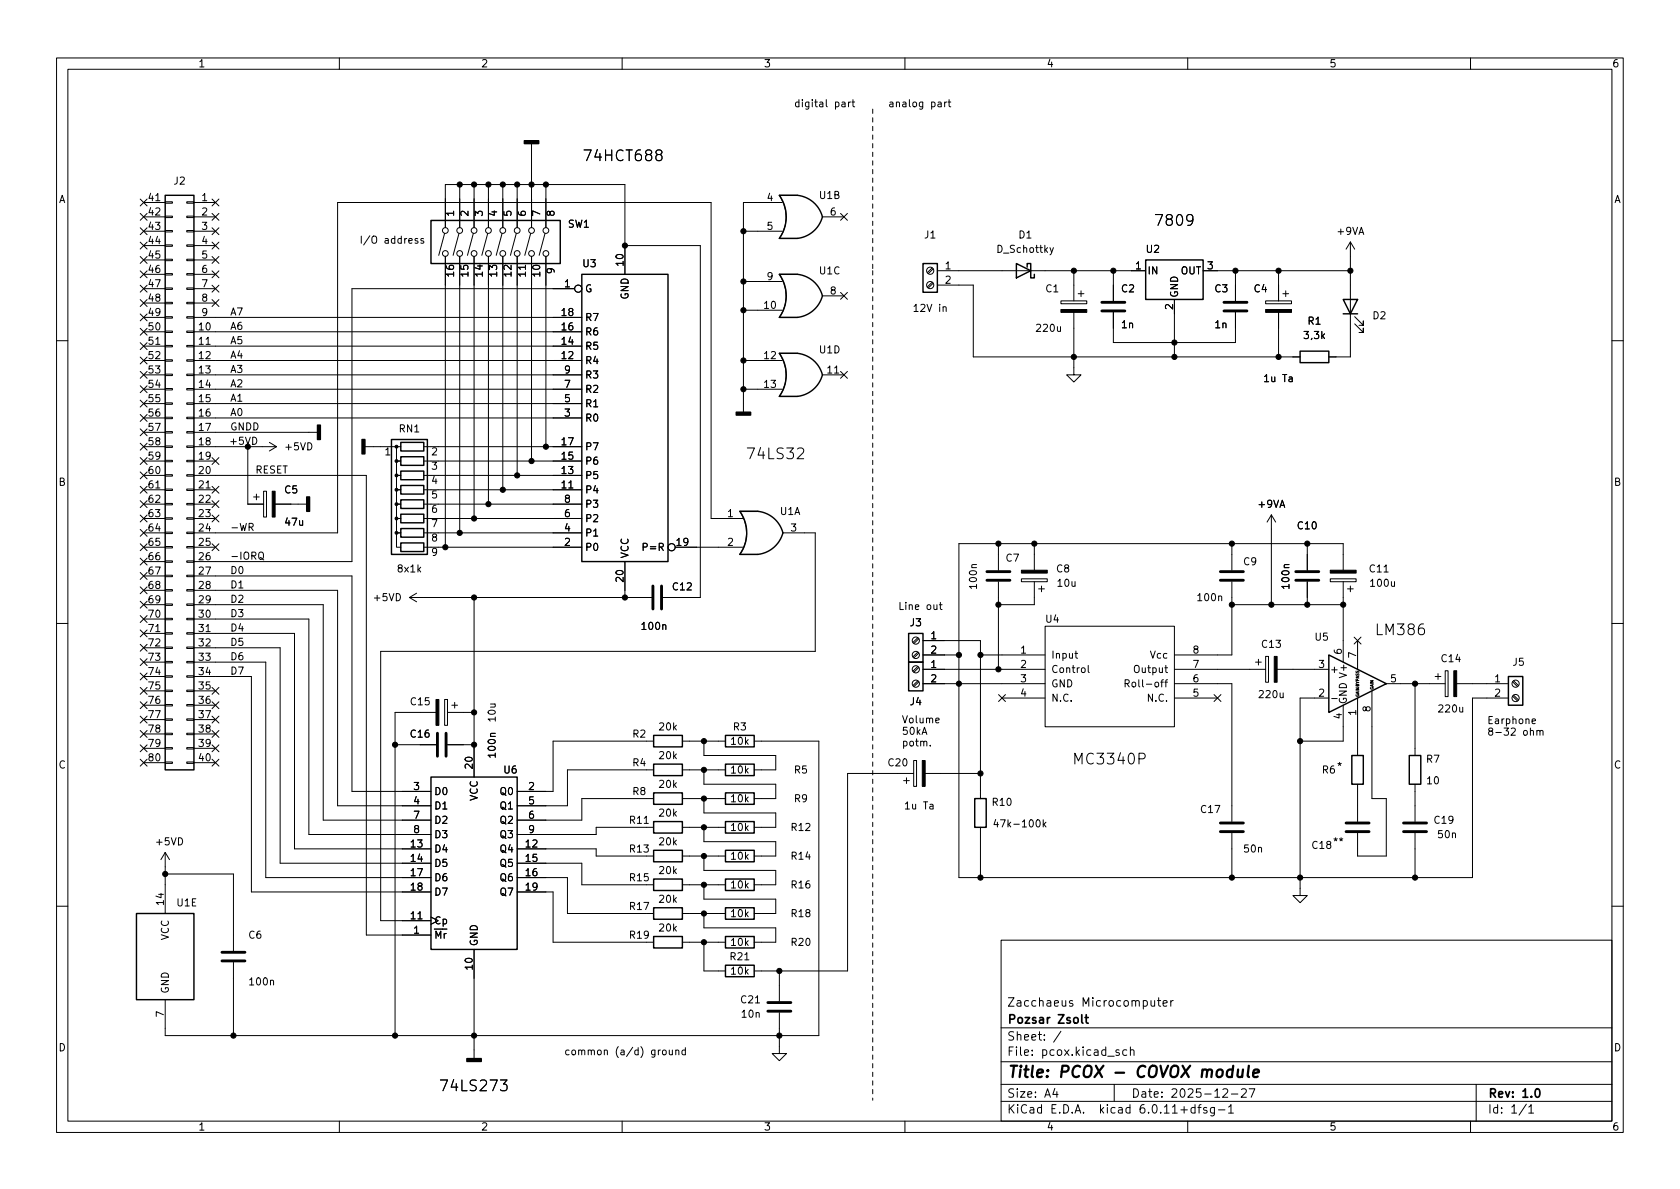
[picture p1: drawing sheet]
<svg xmlns="http://www.w3.org/2000/svg" width="297mm" height="210mm" viewBox="0 0 297 210" stroke-linecap="round" stroke-linejoin="round" font-family="sans-serif">
<defs><g id="words">
<g font-size="2.8">
<text x="178" y="191.2">Title:</text>
<text x="187.3" y="191.2">PCOX -</text>
<text x="201.6" y="191.2">COVOX module</text>
</g>
<g font-size="2.7">
<text x="102.9" y="29.1">74HCT688</text>
<text x="203.9" y="40.5">7809</text>
<text x="131.8" y="81.8">74LS32</text>
<text x="243" y="112.9">LM386</text>
<text x="189.5" y="135.8">MC3340P</text>
<text x="77.5" y="193.6">74LS273</text>
</g>
<g font-size="2.1">
<text x="178" y="178.5">Zacchaeus</text>
<text x="191.2" y="178.5">Microcomputer</text>
<text x="178" y="184.5">Sheet:</text>
<text x="178" y="181.5">Pozsar</text>
<text x="187" y="181.5">Zsolt</text>
<text x="178" y="187.2">File:</text>
<text x="184.4" y="187.2">pcox.kicad_sch</text>
<text x="178" y="197.4">KiCad</text>
<text x="178" y="194.6">Size:</text>
<text x="184.7" y="194.6">A4</text>
<text x="185.7" y="197.4">E.D.A.</text>
<text x="194.6" y="197.4">kicad</text>
<text x="200" y="194.6">Date:</text>
<text x="201.8" y="197.4">6.0.11+dfsg-1</text>
<text x="207" y="194.6">2025-12-27</text>
<text x="263" y="194.6">Rev:</text>
<text x="263" y="197.4">Id:</text>
<text x="267.1" y="197.4">1/1</text>
<text x="269.1" y="194.6">1.0</text>
</g>
<g font-size="1.8">
<text x="35" y="12.3">1</text>
<text x="85" y="12.3">2</text>
<text x="135" y="12.3">3</text>
<text x="185" y="12.3">4</text>
<text x="235" y="12.3">5</text>
<text x="285" y="12.3">6</text>
<text x="140.3" y="18.9">digital</text>
<text x="147.5" y="18.9">part</text>
<text x="158" y="18.9">analog</text>
<text x="165.6" y="18.9">part</text>
<text x="26" y="35.6">41</text>
<text x="30.6" y="33">J2</text>
<text x="35.5" y="35.6">1</text>
<text x="135.5" y="35.6">4</text>
<text x="144.7" y="35.6">U1B</text>
<text x="10.4" y="36.3">A</text>
<text x="26" y="38.1">42</text>
<text x="26" y="40.6">43</text>
<text x="35.5" y="38.1">2</text>
<text x="35.5" y="40.6">3</text>
<text x="81" y="38.4" transform="rotate(-90 81 38.4)">1</text>
<text x="88.7" y="38.4" transform="rotate(-90 88.7 38.4)">4</text>
<text x="100.3" y="40.6">SW1</text>
<text x="135.5" y="40.6">5</text>
<text x="146.6" y="38.1">6</text>
<text x="236.2" y="41.9">+9VA</text>
<text x="285.4" y="36.3">A</text>
<text x="26" y="43.2">44</text>
<text x="26" y="45.7">45</text>
<text x="35.5" y="43.2">4</text>
<text x="35.5" y="45.7">5</text>
<text x="63.5" y="43.1">I/O</text>
<text x="67.9" y="43.1">address</text>
<text x="102.9" y="47.6">U3</text>
<text x="110.2" y="47.3" transform="rotate(-90 110.2 47.3)">10</text>
<text x="163.3" y="42.5">J1</text>
<text x="167" y="47.6">1</text>
<text x="176.1" y="45.1">D_Schottky</text>
<text x="180" y="42.5">D1</text>
<text x="200.6" y="47.6">1</text>
<text x="202.5" y="45.1">U2</text>
<text x="213.3" y="47.6">3</text>
<text x="26" y="48.3">46</text>
<text x="26" y="50.8">47</text>
<text x="26" y="53.3">48</text>
<text x="35.5" y="48.3">6</text>
<text x="35.5" y="50.8">7</text>
<text x="35.5" y="53.3">8</text>
<text x="81" y="49.2" transform="rotate(-90 81 49.2)">16</text>
<text x="83.6" y="49.2" transform="rotate(-90 83.6 49.2)">15</text>
<text x="86.1" y="49.2" transform="rotate(-90 86.1 49.2)">14</text>
<text x="88.7" y="49.2" transform="rotate(-90 88.7 49.2)">13</text>
<text x="91.2" y="49.2" transform="rotate(-90 91.2 49.2)">12</text>
<text x="93.7" y="49.2" transform="rotate(-90 93.7 49.2)">11</text>
<text x="96.3" y="49.2" transform="rotate(-90 96.3 49.2)">10</text>
<text x="99.6" y="50.8">1</text>
<text x="103.4" y="52.1">G</text>
<text x="111.5" y="53" transform="rotate(-90 111.5 53)">GND</text>
<text x="135.5" y="49.5">9</text>
<text x="144.7" y="48.9">U1C</text>
<text x="146.6" y="52.1">8</text>
<text x="167" y="50.2">2</text>
<text x="184.7" y="52.1">C1</text>
<text x="198.1" y="52.1">C2</text>
<text x="202.8" y="48.9">IN</text>
<text x="208.7" y="52.7" transform="rotate(-90 208.7 52.7)">GND</text>
<text x="208.7" y="48.9">OUT</text>
<text x="214.6" y="52.1">C3</text>
<text x="221.6" y="52.1">C4</text>
<text x="26" y="55.9">49</text>
<text x="26" y="58.4">50</text>
<text x="34.9" y="58.4">10</text>
<text x="35.5" y="55.9">9</text>
<text x="40.6" y="55.8">A7</text>
<text x="40.6" y="58.3">A6</text>
<text x="99" y="58.4">16</text>
<text x="99" y="55.9">18</text>
<text x="103.4" y="59.7">R6</text>
<text x="103.4" y="57.2">R7</text>
<text x="134.9" y="54.6">10</text>
<text x="161.3" y="55.1">12V</text>
<text x="165.9" y="55.1">in</text>
<text x="183" y="59.1">220u</text>
<text x="198.1" y="58.4">1n</text>
<text x="207.4" y="54.9" transform="rotate(-90 207.4 54.9)">2</text>
<text x="214.6" y="58.4">1n</text>
<text x="231.1" y="57.8">R1</text>
<text x="242.6" y="56.8">D2</text>
<text x="26" y="61">51</text>
<text x="26" y="63.5">52</text>
<text x="34.9" y="61">11</text>
<text x="34.9" y="63.5">12</text>
<text x="40.6" y="63.4">A4</text>
<text x="40.6" y="60.9">A5</text>
<text x="40.6" y="65.9">A3</text>
<text x="99" y="63.5">12</text>
<text x="99" y="61">14</text>
<text x="103.4" y="64.8">R4</text>
<text x="103.4" y="62.2">R5</text>
<text x="134.9" y="63.5">12</text>
<text x="144.7" y="62.9">U1D</text>
<text x="230.3" y="60.3">3,3k</text>
<text x="26" y="66">53</text>
<text x="26" y="68.6">54</text>
<text x="26" y="71.1">55</text>
<text x="34.9" y="66">13</text>
<text x="34.9" y="68.6">14</text>
<text x="34.9" y="71.1">15</text>
<text x="40.6" y="68.5">A2</text>
<text x="40.6" y="71">A1</text>
<text x="99.6" y="71.1">5</text>
<text x="99.6" y="68.6">7</text>
<text x="99.6" y="66">9</text>
<text x="103.4" y="69.9">R2</text>
<text x="103.4" y="67.3">R3</text>
<text x="134.9" y="68.6">13</text>
<text x="146" y="66">11</text>
<text x="223.3" y="67.9">1u</text>
<text x="226.7" y="67.9">Ta</text>
<text x="26" y="73.7">56</text>
<text x="26" y="76.2">57</text>
<text x="34.9" y="73.7">16</text>
<text x="34.9" y="76.2">17</text>
<text x="40.6" y="73.6">A0</text>
<text x="40.6" y="76.1">GNDD</text>
<text x="70.4" y="76.8">RN1</text>
<text x="99.6" y="73.7">3</text>
<text x="103.4" y="74.9">R0</text>
<text x="103.4" y="72.4">R1</text>
<text x="26" y="78.7">58</text>
<text x="26" y="81.3">59</text>
<text x="26" y="83.8">60</text>
<text x="34.9" y="78.7">18</text>
<text x="34.9" y="81.3">19</text>
<text x="34.9" y="83.8">20</text>
<text x="40.4" y="78.6">+5VD</text>
<text x="45.1" y="83.7">RESET</text>
<text x="50.2" y="80">+5VD</text>
<text x="67.9" y="81.3">1</text>
<text x="76.2" y="81.3">2</text>
<text x="76.2" y="83.8">3</text>
<text x="99" y="83.8">13</text>
<text x="99" y="81.3">15</text>
<text x="99" y="78.7">17</text>
<text x="103.4" y="82.6">P6</text>
<text x="103.4" y="80">P7</text>
<text x="10.3" y="86.3">B</text>
<text x="26" y="86.4">61</text>
<text x="26" y="88.9">62</text>
<text x="34.9" y="86.4">21</text>
<text x="34.9" y="88.9">22</text>
<text x="50.2" y="87.6">C5</text>
<text x="76.2" y="86.4">4</text>
<text x="76.2" y="88.9">5</text>
<text x="99" y="86.4">11</text>
<text x="99.6" y="88.9">8</text>
<text x="103.4" y="87.6">P4</text>
<text x="103.4" y="85.1">P5</text>
<text x="285.3" y="86.3">B</text>
<text x="26" y="91.4">63</text>
<text x="26" y="94">64</text>
<text x="34.9" y="91.4">23</text>
<text x="34.9" y="94">24</text>
<text x="40.6" y="93.9">-WR</text>
<text x="50.2" y="93.3">47u</text>
<text x="76.2" y="91.4">6</text>
<text x="76.2" y="94">7</text>
<text x="99.6" y="94">4</text>
<text x="99.6" y="91.4">6</text>
<text x="103.4" y="95.3">P1</text>
<text x="103.4" y="92.7">P2</text>
<text x="103.4" y="90.2">P3</text>
<text x="128.5" y="91.4">1</text>
<text x="137.8" y="91.4">U1A</text>
<text x="139.7" y="94">3</text>
<text x="222.2" y="90.2">+9VA</text>
<text x="229.2" y="94">C10</text>
<text x="26" y="96.5">65</text>
<text x="26" y="99.1">66</text>
<text x="26" y="101.6">67</text>
<text x="34.9" y="96.5">25</text>
<text x="34.9" y="99.1">26</text>
<text x="34.9" y="101.6">27</text>
<text x="40.6" y="101.5">D0</text>
<text x="40.6" y="99">-IORQ</text>
<text x="70.1" y="101.6">8x1k</text>
<text x="76.2" y="96.5">8</text>
<text x="99.6" y="96.5">2</text>
<text x="103.4" y="97.8">P0</text>
<text x="111.5" y="98.8" transform="rotate(-90 111.5 98.8)">VCC</text>
<text x="113.3" y="97.8">P=R</text>
<text x="119.4" y="96.5">19</text>
<text x="128.5" y="96.5">2</text>
<text x="177.7" y="99.7">C7</text>
<text x="186.6" y="101.6">C8</text>
<text x="219.7" y="100.3">C9</text>
<text x="241.9" y="101.6">C11</text>
<text x="26" y="104.1">68</text>
<text x="26" y="106.7">69</text>
<text x="34.9" y="104.1">28</text>
<text x="34.9" y="106.7">29</text>
<text x="40.6" y="104">D1</text>
<text x="40.6" y="106.6">D2</text>
<text x="65.8" y="106.7">+5VD</text>
<text x="110.2" y="103.1" transform="rotate(-90 110.2 103.1)">20</text>
<text x="118.7" y="104.8">C12</text>
<text x="158.7" y="107.8">Line</text>
<text x="163.7" y="107.8">out</text>
<text x="173.1" y="104.4" transform="rotate(-90 173.1 104.4)">100n</text>
<text x="186.7" y="104.1">10u</text>
<text x="211.5" y="106.7">100n</text>
<text x="228.4" y="104.4" transform="rotate(-90 228.4 104.4)">100n</text>
<text x="242" y="104.1">100u</text>
<text x="26" y="109.2">70</text>
<text x="26" y="111.8">71</text>
<text x="34.9" y="109.2">30</text>
<text x="34.9" y="111.8">31</text>
<text x="40.6" y="109.1">D3</text>
<text x="40.6" y="111.7">D4</text>
<text x="113.2" y="111.8">100n</text>
<text x="160.8" y="111.1">J3</text>
<text x="164.4" y="113">1</text>
<text x="184.7" y="110.5">U4</text>
<text x="232.3" y="113.7">U5</text>
<text x="26" y="114.3">72</text>
<text x="26" y="116.8">73</text>
<text x="26" y="119.4">74</text>
<text x="34.9" y="114.3">32</text>
<text x="34.9" y="116.8">33</text>
<text x="34.9" y="119.4">34</text>
<text x="40.6" y="116.7">D6</text>
<text x="40.6" y="119.3">D7</text>
<text x="40.6" y="114.2">D5</text>
<text x="164.4" y="115.6">2</text>
<text x="164.4" y="118.1">1</text>
<text x="180.3" y="115.6">1</text>
<text x="180.3" y="118.1">2</text>
<text x="185.8" y="116.8">Input</text>
<text x="185.8" y="119.4">Control</text>
<text x="200.2" y="119.4">Output</text>
<text x="203.2" y="116.8">Vcc</text>
<text x="210.8" y="118.1">7</text>
<text x="210.8" y="115.6">8</text>
<text x="222.9" y="114.9">C13</text>
<text x="233" y="118.1">3</text>
<text x="235.1" y="119.4">+</text>
<text x="237.2" y="115.9" transform="rotate(-90 237.2 115.9)">6</text>
<text x="239.8" y="116.5" transform="rotate(-90 239.8 116.5)">7</text>
<text x="254.6" y="117.5">C14</text>
<text x="267.3" y="118.1">J5</text>
<text x="26" y="121.9">75</text>
<text x="26" y="124.5">76</text>
<text x="34.9" y="121.9">35</text>
<text x="34.9" y="124.5">36</text>
<text x="72.4" y="125.1">C15</text>
<text x="160.8" y="125.1">J4</text>
<text x="164.4" y="120.6">2</text>
<text x="180.3" y="120.6">3</text>
<text x="180.3" y="123.2">4</text>
<text x="185.8" y="121.9">GND</text>
<text x="185.8" y="124.5">N.C.</text>
<text x="198.6" y="121.9">Roll-off</text>
<text x="202.7" y="124.5">N.C.</text>
<text x="210.8" y="123.2">5</text>
<text x="210.8" y="120.6">6</text>
<text x="222.3" y="123.8">220u</text>
<text x="233" y="123.2">2</text>
<text x="238.5" y="124.6" transform="rotate(-90 238.5 124.6)">GND V+</text>
<text x="245.7" y="120.6">5</text>
<text x="264.1" y="120.6">1</text>
<text x="264.1" y="123.2">2</text>
<text x="26" y="127">77</text>
<text x="26" y="129.5">78</text>
<text x="34.9" y="127">37</text>
<text x="34.9" y="129.5">38</text>
<text x="72.4" y="130.8">C16</text>
<text x="88" y="127.8" transform="rotate(-90 88 127.8)">10u</text>
<text x="111.7" y="130.8">R2</text>
<text x="116.3" y="129.5">20k</text>
<text x="129.5" y="129.5">R3</text>
<text x="159.4" y="127.9">Volume</text>
<text x="159.4" y="129.9">50kA</text>
<text x="159.4" y="132">potm.</text>
<text x="237.2" y="127.3" transform="rotate(-90 237.2 127.3)">4</text>
<text x="239.8" y="126.7" transform="rotate(-90 239.8 126.7)">1</text>
<text x="242.3" y="126" transform="rotate(-90 242.3 126)">8</text>
<text x="254.1" y="126.4">220u</text>
<text x="262.9" y="128">Earphone</text>
<text x="262.9" y="130.1">8-32</text>
<text x="269.2" y="130.1">ohm</text>
<text x="10.3" y="136.3">C</text>
<text x="26" y="132.1">79</text>
<text x="26" y="134.6">80</text>
<text x="34.9" y="132.1">39</text>
<text x="34.9" y="134.6">40</text>
<text x="83.6" y="136.2" transform="rotate(-90 83.6 136.2)">20</text>
<text x="88" y="134.2" transform="rotate(-90 88 134.2)">100n</text>
<text x="88.9" y="137.2">U6</text>
<text x="111.7" y="135.9">R4</text>
<text x="116.3" y="134.6">20k</text>
<text x="129" y="137.2">10k</text>
<text x="129" y="132.1">10k</text>
<text x="140.3" y="137.2">R5</text>
<text x="156.8" y="135.9">C20</text>
<text x="233.6" y="137.2">R6</text>
<text x="236.3" y="136.5">*</text>
<text x="252" y="135.3">R7</text>
<text x="285.3" y="136.3">C</text>
<text x="73" y="139.7">3</text>
<text x="73" y="142.2">4</text>
<text x="76.7" y="141">D0</text>
<text x="76.7" y="143.5">D1</text>
<text x="84.8" y="141.7" transform="rotate(-90 84.8 141.7)">VCC</text>
<text x="88.2" y="141">Q0</text>
<text x="88.2" y="143.5">Q1</text>
<text x="93.3" y="139.7">2</text>
<text x="93.3" y="142.2">5</text>
<text x="111.7" y="141">R8</text>
<text x="116.3" y="139.7">20k</text>
<text x="129" y="142.2">10k</text>
<text x="140.3" y="142.2">R9</text>
<text x="159.8" y="143.5">1u</text>
<text x="163.2" y="143.5">Ta</text>
<text x="175.2" y="142.9">R10</text>
<text x="252.1" y="139.1">10</text>
<text x="27.3" y="149.9">+5VD</text>
<text x="72.4" y="149.9">13</text>
<text x="73" y="144.8">7</text>
<text x="73" y="147.3">8</text>
<text x="76.7" y="146.1">D2</text>
<text x="76.7" y="148.6">D3</text>
<text x="88.2" y="146.1">Q2</text>
<text x="88.2" y="148.6">Q3</text>
<text x="92.7" y="149.9">12</text>
<text x="93.3" y="144.8">6</text>
<text x="93.3" y="147.3">9</text>
<text x="111.1" y="146.1">R11</text>
<text x="116.3" y="144.8">20k</text>
<text x="116.3" y="149.9">20k</text>
<text x="129" y="147.3">10k</text>
<text x="139.7" y="147.3">R12</text>
<text x="175.4" y="146.7">47k-100k</text>
<text x="212.1" y="144.1">C17</text>
<text x="235.6" y="149.9">**</text>
<text x="253.4" y="146.1">C19</text>
<text x="254" y="148.6">50n</text>
<text x="72.4" y="152.4">14</text>
<text x="72.4" y="154.9">17</text>
<text x="76.7" y="151.1">D4</text>
<text x="76.7" y="153.7">D5</text>
<text x="88.2" y="151.1">Q4</text>
<text x="88.2" y="153.7">Q5</text>
<text x="92.7" y="152.4">15</text>
<text x="92.7" y="154.9">16</text>
<text x="111.1" y="151.1">R13</text>
<text x="116.3" y="154.9">20k</text>
<text x="129" y="152.4">10k</text>
<text x="139.7" y="152.4">R14</text>
<text x="219.7" y="151.1">50n</text>
<text x="231.8" y="150.5">C18</text>
<text x="29" y="160.3" transform="rotate(-90 29 160.3)">14</text>
<text x="31.1" y="160.7">U1E</text>
<text x="72.4" y="157.5">18</text>
<text x="76.7" y="156.2">D6</text>
<text x="76.7" y="158.8">D7</text>
<text x="88.2" y="156.2">Q6</text>
<text x="88.2" y="158.8">Q7</text>
<text x="92.7" y="157.5">19</text>
<text x="111.1" y="161.3">R17</text>
<text x="111.1" y="156.2">R15</text>
<text x="116.3" y="160">20k</text>
<text x="129" y="157.5">10k</text>
<text x="139.7" y="157.5">R16</text>
<text x="30.2" y="166.3" transform="rotate(-90 30.2 166.3)">VCC</text>
<text x="43.8" y="166.4">C6</text>
<text x="72.4" y="162.6">11</text>
<text x="73" y="165.1">1</text>
<text x="76.7" y="166.4">~{Mr}</text>
<text x="76.7" y="163.8">Cp</text>
<text x="84.8" y="167.4" transform="rotate(-90 84.8 167.4)">GND</text>
<text x="111.1" y="166.4">R19</text>
<text x="116.3" y="165.1">20k</text>
<text x="129" y="162.6">10k</text>
<text x="129" y="167.6">10k</text>
<text x="139.7" y="162.6">R18</text>
<text x="139.7" y="167.6">R20</text>
<text x="83.6" y="171.7" transform="rotate(-90 83.6 171.7)">10</text>
<text x="128.9" y="170.2">R21</text>
<text x="129" y="172.7">10k</text>
<text x="29" y="180" transform="rotate(-90 29 180)">7</text>
<text x="30.2" y="175.8" transform="rotate(-90 30.2 175.8)">GND</text>
<text x="43.8" y="174.6">100n</text>
<text x="130.8" y="177.8">C21</text>
<text x="130.9" y="180.3">10n</text>
<text x="10.3" y="186.3">D</text>
<text x="99.7" y="186.6">common</text>
<text x="108.7" y="186.6">(a/d)</text>
<text x="115.2" y="186.6">ground</text>
<text x="285.3" y="186.3">D</text>
<text x="35" y="200.3">1</text>
<text x="85" y="200.3">2</text>
<text x="135" y="200.3">3</text>
<text x="185" y="200.3">4</text>
<text x="235" y="200.3">5</text>
<text x="285" y="200.3">6</text>
</g>
<g font-size=".7">
<text x="240.4" y="123.3" transform="rotate(-90 240.4 123.3)">GAINBYPASS</text>
<text x="243" y="122" transform="rotate(-90 243 122)">GAIN</text>
</g>
</g></defs>
<g fill="none" stroke="#000" stroke-width=".18">
<path d="M10 10.2h277v190.1h-277zM12 12.2h273v186.1h-273zM60 10.2v2M110 10.2v2M144.9 18.1h.5l.1 .8M145.5 18.3l-.4 .1-.2 .2 .2 .3 .4-.1M146.1 17.6v1.1l.2 .2M157.3 18.1h.5l.1 .8M157.9 18.3l-.4 .1-.2 .2 .2 .3 .4-.1M160 10.2v2M164.7 18.1l.4-.1 .2 .3-.1 .5h-.5M164.7 18v1.3"/>
<path d="M210 10.2v2M260 10.2v2M24.8 37.7l1.2 1.3M24.8 35.2l1.2 1.2M25.4 35.8h3.8M25.4 38.3h3.8M26 35.2l-1.2 1.2M26 37.7l-1.2 1.3M27.5 35.5h.8M29.2 38.2h1.3v.3h-1.3zM29.2 35.7h1.3v.2h-1.3zM33 38.2h1.3v.3h-1.3z"/>
<path d="M33 35.7h1.3v.2h-1.3zM34.3 35.8h3.8M34.3 38.3h3.8M37.5 35.2l1.2 1.2M37.5 37.7l1.2 1.3M38.7 37.7l-1.2 1.3M38.7 35.2l-1.2 1.2M80.2 37.7h-1.3l.4 .4M81.3 32.6v7.7M82.7 37.4v.7l-.9-.7-.3 .2 .1 .5M83.8 32.6v7.7M84 38.1v-.7l.5 .4 .1-.4h.6l.1 .2-.1 .5"/>
<path d="M86.4 32.6v7.7M87.4 37.3v.8l-.9-.3M88.9 32.6v7.7M89.1 37.4v.6l.6 .1-.1-.2v-.4l.2-.1h.4l.2 .2-.2 .5M91.4 32.6v7.7M91.6 37.5l.1 .3a.86 .86 0 0 0 1.2 0l-.1-.4h-.4l-.3 .2 .1 .4 .2 .1M94 25.4v14.9M95.4 37.8l-1.2-.5v.8M96.5 32.6v7.7M97.3 37.6l.2-.2h.4l.1 .2-.1 .4-.4 .1-.2-.1-.2-.6h-.1l-.2 .1-.1 .3 .1 .2 .2 .1 .3-.3M116.3 27.3l-.2-.1a.39 .39 0 0 1-.1-.4 .39 .39 0 0 1 .3-.3l.6 .1a.39 .39 0 0 1 .1 .4 .39 .39 0 0 1-.3 .3l-.6 .1-.1 .3 .1 .5 .2 .2h.4l.3-.3v-.6l-.3-.2M138.3 35.8h-6.9v37.1"/>
<path d="M141 34.5h-3.2a6.6 6.6 0 0 1 0 7.7h3.2M145.4 38.3h3.8M148.6 37.7l1.2 1.3M149.8 37.7l-1.2 1.3M210.9 38.8l-.4 .3-.5-.1-.2-.2v-.5l.2-.3 .5-.1 .3 .2a1.26 1.26 0 0 1-.4 1.7h-.4M24.8 58.1l1.2 1.2M24.8 50.4l1.2 1.3M24.8 47.9l1.2 1.2M24.8 55.5l1.2 1.2M24.8 53l1.2 1.2M24.8 45.4l1.2 1.2M24.8 42.8l1.2 1.2"/>
<path d="M24.8 40.3l1.2 1.2M25.4 58.7h3.8M25.4 40.9h3.8M25.4 43.4h3.8M25.4 46h3.8M25.4 48.5h3.8M25.4 51h3.8M25.4 53.6h3.8M25.4 56.1h3.8M26 58.1l-1.2 1.2M26 50.4l-1.2 1.3M26 47.9l-1.2 1.2"/>
<path d="M26 55.5l-1.2 1.2M26 53l-1.2 1.2M26 45.4l-1.2 1.2M26 42.8l-1.2 1.2M26 40.3l-1.2 1.2M29.2 58.5h1.3v.3h-1.3zM29.2 56h1.3v.3h-1.3zM29.2 53.5h1.3v.2h-1.3zM29.2 50.9h1.3v.3h-1.3zM29.2 48.4h1.3v.2h-1.3zM29.2 45.8h1.3v.3h-1.3zM29.2 43.3h1.3v.3h-1.3z"/>
<path d="M29.2 40.8h1.3v.2h-1.3zM33 58.5h1.3v.3h-1.3zM33 56h1.3v.3h-1.3zM33 53.5h1.3v.2h-1.3zM33 50.9h1.3v.3h-1.3zM33 48.4h1.3v.2h-1.3zM33 45.8h1.3v.3h-1.3zM33 43.3h1.3v.3h-1.3zM33 40.8h1.3v.2h-1.3zM34.3 58.7h68.6M34.3 40.9h3.8M34.3 43.4h3.8"/>
<path d="M34.3 46h3.8M34.3 48.5h3.8M34.3 51h3.8M34.3 53.6h3.8M34.3 56.1h68.6M37.5 50.4l1.2 1.3M37.5 45.4l1.2 1.2M37.5 40.3l1.2 1.2M37.5 53l1.2 1.2M37.5 47.9l1.2 1.2M37.5 42.8l1.2 1.2M38.7 47.9l-1.2 1.2"/>
<path d="M38.7 53l-1.2 1.2M38.7 45.4l-1.2 1.2M38.7 42.8l-1.2 1.2M38.7 50.4l-1.2 1.3M38.7 40.3l-1.2 1.2M65.9 41.8l.2-.1a.43 .43 0 0 1 .5 .5v.4a.42 .42 0 0 1-.4 .4 .42 .42 0 0 1-.4-.4v-.4zM74.9 42.2h-.3l-.2 .2 .1 .1 .4 .2v.3h-.5M78.6 41.3l-1 3.9M78.7 40.3v-7.7h31.8v15.9M78.7 45.3v51.5M78.9 47l.1 .4a.86 .86 0 0 0 1.2 0l-.1-.4-.4-.1-.3 .2 .1 .4 .2 .1M80.2 48.5h-1.3l.4 .3"/>
<path d="M81.2 41.3l-1.1 3.9M81.3 45.3v48.9M81.5 47v.6h.6l-.1-.2v-.4l.2-.1 .4 .1 .1 .1-.1 .5M82.7 48.5h-1.2l.3 .3M83.7 41.3l-1 3.9M83.8 45.3v46.4M84.9 46.8v.8l-.9-.3M85.3 48.5h-1.3l.4 .3M86.2 41.3l-1 3.9M86.4 45.3v43.8M86.6 47.7v-.8l.4 .4 .2-.3h.5l.1 .1-.1 .6M87.8 48.5h-1.2l.3 .3"/>
<path d="M88.8 41.3l-1.1 3.9M88.9 45.3v41.3M90.4 48.5h-1.3l.4 .3M90.4 46.9v.8l-.9-.8-.4 .2 .1 .5M91.3 41.3l-1.1 3.9M91.4 45.3v38.8M92.9 48.5h-1.3l.4 .3M92.9 47.3h-1.3l.4 .3M92.9 46.9v.7M93.8 41.3l-1 3.9M94 45.3v36.2M94.3 47a.69 .69 0 0 1 1.1 .3 .72 .72 0 0 1-1.2-.1z"/>
<path d="M95.4 48.5h-1.2l.3 .3M96.4 41.3l-1.1 3.9M96.5 45.3v33.7M97.3 47.5l.2 .3v.2l-.2 .2-.5-.1-.1-.3 .1-.2a.84 .84 0 0 1 1.2 .3v.2M101.6 51h-39.4v48.3h-27.9M110.5 43.4h13.3v62.3h-6.6M131.4 40.9h6.9M131.4 54.9h6.9M131.4 49.8h6.9M141 48.5h-3.2a6.6 6.6 0 0 1 0 7.6h3.2M145.4 52.3h3.8M148.6 51.7l1.2 1.2"/>
<path d="M149.8 51.7l-1.2 1.2M164.8 49.9l-.8 .8M164.8 47.4l-.8 .8M165 50.1l-.9 .8M165 47.5l-.9 .9M165.7 50.4h6.4v12.7h57.8M165.7 47.9h36.9M185.6 43.8l.3 .8M186.3 43.8l-.5 1.1-.2 .2M187 57.8v.7l.3 .1 .2-.1M187.5 57.8v.8M187.6 53.2h4.6v.5h-4.6z"/>
<path d="M189.9 55.2v11.1h1.2l-1.2 1.3-1.3-1.3h1.3M189.9 47.9v5.3M190.6 51.9h1M191.1 51.4v1M196.8 55.2v5.4h21.6v-5.4M196.8 47.9v5.3M207.6 53v10.1M212.7 47.9h26.1M218.4 47.9v5.3M223.8 53.2h4.5v.5h-4.5zM226.1 47.9v5.3M226.1 55.2v7.9"/>
<path d="M226.8 51.9h1M227.3 51.4v1M238.8 42.8v20.3h-3.9M238.8 42.8l-.8 1.3M238.8 42.8l.7 1.3M239.5 57.3l1.5 1.5v-.8v.8h-.7M239.5 56l1.5 1.5v-.7v.7h-.7M10 60.2h2M24.8 75.8l1.2 1.3M24.8 73.3l1.2 1.2M24.8 70.8l1.2 1.2M24.8 60.6l1.2 1.2"/>
<path d="M24.8 65.7l1.2 1.2M24.8 68.2l1.2 1.2M24.8 78.4l1.2 1.2M24.8 63.1l1.2 1.3M25.4 76.4h3.8M25.4 61.2h3.8M25.4 63.7h3.8M25.4 66.3h3.8M25.4 68.8h3.8M25.4 71.4h3.8M25.4 73.9h3.8M25.4 79h3.8"/>
<path d="M26 75.8l-1.2 1.3M26 73.3l-1.2 1.2M26 70.8l-1.2 1.2M26 60.6l-1.2 1.2M26 65.7l-1.2 1.2M26 68.2l-1.2 1.2M26 78.4l-1.2 1.2M26 63.1l-1.2 1.3M27.5 60.9h.8M29.2 78.9h1.3v.2h-1.3zM29.2 76.3h1.3v.3h-1.3zM29.2 73.8h1.3v.2h-1.3z"/>
<path d="M29.2 71.2h1.3v.3h-1.3zM29.2 68.7h1.3v.3h-1.3zM29.2 66.2h1.3v.2h-1.3zM29.2 63.6h1.3v.3h-1.3zM29.2 61.1h1.3v.2h-1.3zM33 78.9h1.3v.2h-1.3zM33 76.3h1.3v.3h-1.3zM33 73.8h1.3v.2h-1.3zM33 71.2h1.3v.3h-1.3zM33 68.7h1.3v.3h-1.3zM33 66.2h1.3v.2h-1.3zM33 63.6h1.3v.3h-1.3z"/>
<path d="M33 61.1h1.3v.2h-1.3zM34.3 76.4h21.8M34.3 61.2h68.6M34.3 63.7h68.6M34.3 66.3h68.6M34.3 68.8h68.6M34.3 71.4h68.6M34.3 73.9h68.6M34.3 79h14.6M36.4 60.9h.8M43.8 79v10.1h2.8M47.6 78.2l1.3 .8"/>
<path d="M48.9 79l-1.3 .8M64.5 79h5.3M68.2 79.5l.4-.3v1.3M70.9 79h-.8v2.5h.8h-.8v2.6h.8h-.8v2.5h.8h-.8v2.5h.8h-.8v2.6h.8h-.8v2.5h.8h-.8v2.6h.8M74.9 79h28M76.5 79.3l.5-.1 .2 .3-.8 1h.8M131.4 63.7h6.9M131.4 68.8h6.9M141 62.5h-3.2a6.6 6.6 0 0 1 0 7.6h3.2M141 79.4l.3-.2 .6 .1a.52 .52 0 0 1 .1 .7l-1.1 1.1h1.2M145.4 66.3h3.8M147.6 66h.7"/>
<path d="M148.6 65.7l1.2 1.2M149.8 65.7l-1.2 1.2M285 60.2h2M24.8 98.7l1.2 1.2M24.8 91.1l1.2 1.2M24.8 86l1.2 1.2M24.8 96.2l1.2 1.2M24.8 88.5l1.2 1.3M24.8 93.6l1.2 1.2M24.8 83.5l1.2 1.2M24.8 80.9l1.2 1.2M25.4 81.5h3.8"/>
<path d="M25.4 84.1h3.8M25.4 86.6h3.8M25.4 89.1h3.8M25.4 91.7h3.8M25.4 94.2h3.8M25.4 96.8h3.8M25.4 99.3h3.8M26 98.7l-1.2 1.2M26 91.1l-1.2 1.2M26 86l-1.2 1.2M26 96.2l-1.2 1.2M26 88.5l-1.2 1.3"/>
<path d="M26 93.6l-1.2 1.2M26 83.5l-1.2 1.2M26 80.9l-1.2 1.2M27.5 86.3h.8M29.2 99.2h1.3v.2h-1.3zM29.2 96.6h1.3v.3h-1.3zM29.2 94.1h1.3v.3h-1.3zM29.2 91.6h1.3v.2h-1.3zM29.2 89h1.3v.3h-1.3zM29.2 86.5h1.3v.2h-1.3zM29.2 83.9h1.3v.3h-1.3zM29.2 81.4h1.3v.3h-1.3z"/>
<path d="M33 99.2h1.3v.2h-1.3zM33 96.6h1.3v.3h-1.3zM33 94.1h1.3v.3h-1.3zM33 91.6h1.3v.2h-1.3zM33 89h1.3v.3h-1.3zM33 86.5h1.3v.2h-1.3zM33 83.9h1.3v.3h-1.3zM33 81.4h1.3v.3h-1.3zM34.3 81.5h3.8M34.3 84.1h30.5v81.2h11.4M34.3 86.6h3.8M34.3 89.1h3.8"/>
<path d="M34.3 91.7h3.8M34.3 96.8h3.8M36.4 86.3h.8M37.5 88.5l1.2 1.3M37.5 80.9l1.2 1.2M37.5 91.1l1.2 1.2M37.5 96.2l1.2 1.2M37.5 86l1.2 1.2M38.7 88.5l-1.2 1.3M38.7 86l-1.2 1.2M38.7 96.2l-1.2 1.2M38.7 91.1l-1.2 1.2"/>
<path d="M38.7 80.9l-1.2 1.2M44 93.2h.6l.2-.2-.1-.3-.7-.2v1.3M44.3 93.2l.5 .6M44.8 87.9h1M45.3 87.4v1M45.9 97.7l.1-.1a.43 .43 0 0 1 .6 .5v.4a.42 .42 0 0 1-.4 .4 .42 .42 0 0 1-.5-.4v-.4zM46 98.6l.6 .4M46.6 86.9h.5v4.5h-.5zM48.6 89.1h5.6M74.9 81.5h1.3M74.9 84.1h1.3M74.9 86.6h1.3"/>
<path d="M74.9 89.1h1.3M74.9 91.7h1.3M74.9 94.2h1.3M74.9 96.8h1.3M76.4 81.7h.8l-.4 .5 .3 .1v.6l-.1 .1-.6-.1M76.4 91.9h.9l-.6 1.3M76.7 95l-.2-.3v-.2l.2-.1 .4 .1 .1 .2-.1 .1-.5 .2-.1 .2v.4l.2 .1 .4-.1 .1-.2v-.2l-.2-.2M76.8 84.2l-.3 .9h.8M77.1 89.3l-.4 .1a.85 .85 0 0 0 0 1.2l.4-.1 .1-.4-.2-.3-.4 .1-.1 .2M77.1 86.8h-.6v.6l.2-.1h.4l.1 .2-.1 .5-.1 .1-.5-.1M77.2 97.5l-.2 .2h-.4l-.1-.2 .1-.5h.4l.1 .1a.84 .84 0 0 1-.3 1.1h-.2M77.5 81.5h25.4"/>
<path d="M77.5 84.1h25.4M77.5 86.6h25.4M77.5 89.1h25.4M77.5 91.7h25.4M77.5 94.2h25.4M77.5 96.8h25.4M100.6 86.3h.7M110.5 99.3v6.4M119.4 96.8h11.9M131.3 91.7h-5.6v-55.9h-66v58.4h-25.4M134 90.4h-3.2a6.6 6.6 0 0 1 0 7.6h3.2M138.4 94.2h5.7v21h-76.8v47.6h8.9"/>
<path d="M172.7 99.8l-.8 .1-.1 .3 .1 .2M176.5 96.1v4.7M182.9 96.1v4.7M217.8 96.1v4.7M224.8 91.1l-.8 1.2M224.8 91.1v15.8M224.8 91.1l.8 1.2M227.9 99.8l-.8 .1v.3l.1 .2M231.1 96.1v4.7M10 110.2h2M24.8 101.2l1.2 1.3M24.8 106.3l1.2 1.2"/>
<path d="M24.8 111.4l1.2 1.2M24.8 119l1.2 1.2M24.8 116.5l1.2 1.2M24.8 113.9l1.2 1.3M24.8 108.9l1.2 1.2M24.8 103.8l1.2 1.2M25.4 119.6h3.8M25.4 117.1h3.8M25.4 101.8h3.8M25.4 104.4h3.8M25.4 106.9h3.8M25.4 109.5h3.8"/>
<path d="M25.4 112h3.8M25.4 114.5h3.8M26 101.2l-1.2 1.3M26 106.3l-1.2 1.2M26 111.4l-1.2 1.2M26 119l-1.2 1.2M26 116.5l-1.2 1.2M26 113.9l-1.2 1.3M26 108.9l-1.2 1.2M26 103.8l-1.2 1.2M27.5 111.7h.8M29.2 119.5h1.3v.3h-1.3z"/>
<path d="M29.2 117h1.3v.2h-1.3zM29.2 114.4h1.3v.3h-1.3zM29.2 111.9h1.3v.2h-1.3zM29.2 109.3h1.3v.3h-1.3zM29.2 106.8h1.3v.3h-1.3zM29.2 104.3h1.3v.2h-1.3zM29.2 101.7h1.3v.3h-1.3zM33 119.5h1.3v.3h-1.3zM33 117h1.3v.2h-1.3zM33 114.4h1.3v.3h-1.3zM33 111.9h1.3v.2h-1.3zM33 109.3h1.3v.3h-1.3z"/>
<path d="M33 106.8h1.3v.3h-1.3zM33 104.3h1.3v.2h-1.3zM33 101.7h1.3v.3h-1.3zM34.3 119.6h10.1v38.1h31.8M34.3 117.1h12.7v38.1h29.2M34.3 101.8h27.9v38.1h14M34.3 104.4h25.4v38.1h16.5M34.3 106.9h22.8v38.1h19.1M34.3 109.5h20.3v38.1h21.6M34.3 112h17.8v38.1h24.1M34.3 114.5h15.2v38.1h26.7M36.4 111.7h.8"/>
<path d="M72.4 105.7h42.8M72.4 105.7l1.3 .7M73.7 104.9l-1.3 .8M83.8 105.7v31.7M117.2 110.6l.2-.1h.3v.8M162.3 115.3l-.9 .8M162.3 112.8l-.9 .8M162.3 117.9l-.9 .8M162.5 115.5l-.9 .8M162.5 112.9l-.9 .9M162.5 118l-.9 .9M163.2 118.4h21.6"/>
<path d="M163.2 113.3h10.2v27.9M163.2 115.8h6.3M173.4 115.8h11.4M176.5 102.9v15.5M180.6 102.4h4.6v.5h-4.6zM182.9 102.9v4h-6.4M183.6 104.1h1.1M184.1 103.6v1M184.8 110.7h22.8v17.8h-22.8zM190 115.5h.5M190.2 115.1v1.1l.3 .2M192.4 117.7v1.1l.2 .1"/>
<path d="M205.9 118.1h.5M206.1 117.7v1.1l.3 .1M207.6 118.4h16.2M215.5 105.5l.1-.1h.3l.1 .8M217.8 102.9v12.9h-10.2M217.8 106.9h19.7M222 117.1h1M222.5 116.6v1M223.8 116.1h.5v4.5h-.5zM225.8 118.4h9.1M231.1 102.9v4M235.2 102.4h4.6v.5h-4.6z"/>
<path d="M237.5 100.8v-4.7h-68v59.1h90.8v-31.8h6.4M237.5 102.9v14.2M238.3 104.1h1M238.8 103.6v1M239.4 112.7l1.2 1.2M240 113.3v5.1M240.6 112.7l-1.2 1.2M244.7 101.2h.7M246 102.8l.1 .8 .3 .1 .2-.1M246.6 102.8v.9M253.7 119.6h1.1M254.3 119.1v1"/>
<path d="M255.5 118.6h.5v4.6h-.5zM285 110.2h2M24.8 129.2l1.2 1.2M24.8 121.6l1.2 1.2M24.8 126.6l1.2 1.3M24.8 134.3l1.2 1.2M24.8 124.1l1.2 1.2M24.8 131.7l1.2 1.2M25.4 124.7h3.8M25.4 122.2h3.8M25.4 127.2h3.8M25.4 129.8h3.8"/>
<path d="M25.4 132.3h3.8M25.4 134.9h3.8M26 129.2l-1.2 1.2M26 121.6l-1.2 1.2M26 126.6l-1.2 1.3M26 134.3l-1.2 1.2M26 124.1l-1.2 1.2M26 131.7l-1.2 1.2M29.2 134.7h1.3v.3h-1.3zM29.2 132.2h1.3v.3h-1.3zM29.2 129.7h1.3v.2h-1.3zM29.2 127.1h1.3v.3h-1.3z"/>
<path d="M29.2 124.6h1.3v.2h-1.3zM29.2 122h1.3v.3h-1.3zM33 134.7h1.3v.3h-1.3zM33 132.2h1.3v.3h-1.3zM33 129.7h1.3v.2h-1.3zM33 127.1h1.3v.3h-1.3zM33 124.6h1.3v.2h-1.3zM33 122h1.3v.3h-1.3zM34.3 124.7h3.8M34.3 122.2h3.8M34.3 127.2h3.8M34.3 129.8h3.8"/>
<path d="M34.3 132.3h3.8M34.3 134.9h3.8M37.5 124.1l1.2 1.2M37.5 131.7l1.2 1.2M37.5 121.6l1.2 1.2M37.5 129.2l1.2 1.2M37.5 134.3l1.2 1.2M37.5 126.6l1.2 1.3M38.7 129.2l-1.2 1.2M38.7 134.3l-1.2 1.2M38.7 126.6l-1.2 1.3M38.7 121.6l-1.2 1.2"/>
<path d="M38.7 131.7l-1.2 1.2M38.7 124.1l-1.2 1.2M69.8 131.7h7.3M77.1 126h-7.3v57.1M78.6 123.7h.5v4.6h-.5zM79.1 131.7h4.7M79.1 126h4.7M79.9 124.7h1M80.4 124.2v1M87.6 129.7h-.8l-.1 .3 .1 .2M115.6 131.1h-17.8v8.8h-6.4M115.6 136.1h-15.3v6.4h-8.9"/>
<path d="M120.6 131.1h7.7M120.6 136.1h7.7M124.5 136.1v2.6h12.7v2.5h-3.9M124.5 131.1v2.5h12.7v2.5h-3.9M133.3 131.1h11.5v52h-115.6v-6.3M159.8 138h1M160.3 137.5v1.1M161.5 134.5h.6v4.6h-.6zM161.5 136.8h-11.6v34.9h-16.6M162.3 120.4l-.9 .8M162.5 120.6l-.9 .8M163.2 120.9h21.6"/>
<path d="M163.6 136.8h9.8M164.5 131.8v.1M165.4 127.4l.7-.1-.1-.3h-.4l-.2 .2 .1 .6h.5M176.6 122.8l1.2 1.2M177.2 123.4h7.6M177.8 122.8l-1.2 1.2M201.4 134.2h.7a.52 .52 0 0 0 .4-.5 .52 .52 0 0 0-.4-.5h-.7v1.9M204.3 120.7l.3-.1 .3 .3v.3l-.3 .3-.3-.1-.1-.2zM205.2 120.6h.5M205.7 120.2l-.3 .2v1.1M205.9 120.6h.5M206.4 120.2l-.3 .2v1.1"/>
<path d="M207.6 120.9h10.2v24.4M207.6 123.4h7.7M214.7 122.8l1.2 1.2M215.9 122.8l-1.2 1.2M226.3 122.5l.1 .8 .3 .1 .2-.1M226.9 122.5v.9M234.9 123.4h-5v35h1.2l-1.2 1.2-1.3-1.2h1.3M235.5 123.5h.9M237.5 124.7v6.4h-7.6M240 123.4v10.2M240 138.7v6.6M242.6 122.2v19h2.5v10.2h-5.1v-4.1"/>
<path d="M245.1 120.9h10.4M250.2 120.9v12.7M250.2 138.7v6.6M257.6 120.9h9.1M258.1 125.1v.8h.3l.2-.1M258.6 125.1v.8M267.2 128.9l.5-.2 .2 .4-.8 .9h.8M267.4 123.1l.9 .8M267.4 120.6l.9 .8M267.6 122.9l.9 .9M267.6 120.4l.9 .8M270.9 127.5l.6-.1-.1-.2-.3-.1-.2 .2v.6h.5"/>
<path d="M29.2 154.6h12.1v13.5M29.2 150.7v10.8M29.2 150.7l-.8 1.3M29.2 150.7l.8 1.3M91.4 155.2h8.9v6.3h15.3M91.4 152.6h11.5v3.9h12.7M91.4 150.1h14v1.3h10.2M91.4 157.7h6.4v8.9h17.8M113.9 145.6h.7M115.6 146.3h-10.2v1.3h-14M115.6 141.2h-12.7v3.8h-11.5M120.6 146.3h7.7"/>
<path d="M120.6 141.2h7.7M120.6 156.5h7.7M120.6 151.4h7.7M124.5 156.5v2.5h12.7v2.5h-3.9M124.5 141.2v2.6h12.7v2.5h-3.9M124.5 151.4v2.5h12.7v2.6h-3.9M124.5 146.3v2.5h12.7v2.6h-3.9M173.4 146.3v8.9M183.4 145h.1a.68 .68 0 0 1 .4 .6 .68 .68 0 0 1-.4 .6 .84 .84 0 0 1-.1-1.2zM184.5 145v1.2M184.6 145.8l.3 .4M184.9 145.4l-.4 .5"/>
<path d="M217.8 147.3v7.9M250.2 147.3v7.9M10 160.2h2M41.3 170.2v12.9M47.8 173.5l.2-.2 .3 .1 .1 .8M73.9 162.5h.7M83.8 167.9v19.3M120.6 161.5h7.7M120.6 166.6h7.7M124.5 161.5v2.6h12.7v2.5h-3.9M124.5 166.6v5.1h3.8M131.7 169.7h.7"/>
<path d="M133.6 177.4h.7M137.8 179.1v7.2h1.3l-1.3 1.3-1.3-1.3h1.3M137.8 171.7v5.3M177 166.3h108v32h-108zM189.6 177l-.3-.1-.2 .2v.3l.5 .1v.4h-.5M205.6 177.4l.8-.1-.1-.3-.4-.1-.3 .2 .1 .8h.6M207 176.9v1M207.4 176.9l-.3 .1-.1 .2M285 160.2h2M60 198.3v2M88.5 191h1.2l-.7 .7a.52 .52 0 0 1 .7 .4v.4l-.2 .3-.8 .1-.2-.2M106.8 185.8l.2-.1h.3l.1 .8"/>
<path d="M110 198.3v2M113.3 185.1a1.46 1.46 0 0 1 0 1.9M160 198.3v2M177 194.8h108M177 191.8h108M177 187.8h108M177 181.8h108M182.5 186.5v.1M182.5 185.7v.1M184.6 183.8v.1M184.6 183v.1M187.6 182.4l-1.3 1.9"/>
<path d="M197 191.8v3M199.9 185.8l.2-.2 .3 .1 .1 .9M199.9 185.1v1.5M210 198.3v2M215.4 196.3h1.2M217.2 195.8l.4-.5v1.5M217.2 196.8h.9M217.7 193.5h1.2M219.5 192.7l.6-.2 .2 .2 .1 .3-1 1h1M220.9 192.5h1l-.7 1.5M260 198.3v2M261 191.8v6.5"/>
<path d="M270.3 195.8l.4-.5v1.5M270.3 196.8h.9"/>
<circle cx="78.7" cy="44.8" r=".51"/>
<circle cx="78.7" cy="40.8" r=".51"/>
<circle cx="81.3" cy="44.8" r=".51"/>
<circle cx="81.3" cy="40.8" r=".51"/>
<circle cx="83.8" cy="44.8" r=".51"/>
<circle cx="83.8" cy="40.8" r=".51"/>
<circle cx="86.4" cy="40.8" r=".51"/>
<circle cx="86.4" cy="44.8" r=".51"/>
<circle cx="88.9" cy="40.8" r=".51"/>
<circle cx="88.9" cy="44.8" r=".51"/>
<circle cx="91.4" cy="40.8" r=".51"/>
<circle cx="91.4" cy="44.8" r=".51"/>
<circle cx="94" cy="44.8" r=".51"/>
<circle cx="94" cy="40.8" r=".51"/>
<circle cx="96.5" cy="44.8" r=".51"/>
<circle cx="96.5" cy="40.8" r=".51"/>
<circle cx="102.2" cy="51" r=".63"/>
<circle cx="164.5" cy="47.9" r=".63"/>
<circle cx="164.5" cy="50.4" r=".63"/>
<circle cx="118.7" cy="96.8" r=".63"/>
<circle cx="161.9" cy="113.3" r=".63"/>
<circle cx="161.9" cy="115.8" r=".63"/>
<circle cx="161.9" cy="118.4" r=".63"/>
<circle cx="161.9" cy="120.9" r=".63"/>
<circle cx="268" cy="123.4" r=".63"/>
<circle cx="268" cy="120.9" r=".63"/>
</g>
<path d="M185.6 179.9l-.3 .1-.1 .2" fill="none" stroke="#000" stroke-width=".3"/>
<g fill="#000" stroke="#000" stroke-width=".18">
<path d="M187.6 54.7h4.6v.5h-4.6zM223.8 54.7h4.5v.5h-4.5zM48.1 86.9h.5v4.5h-.5zM180.6 100.8h4.6v.5h-4.6zM235.2 100.8h4.6v.5h-4.6zM77.1 123.7h.5v4.6h-.5zM163.1 134.5h.5v4.6h-.5zM225.3 116.1h.5v4.5h-.5zM257 118.6h.6v4.6h-.6z"/>
<circle cx="81.3" cy="32.6" r=".46"/>
<circle cx="83.8" cy="32.6" r=".46"/>
<circle cx="86.4" cy="32.6" r=".46"/>
<circle cx="88.9" cy="32.6" r=".46"/>
<circle cx="91.4" cy="32.6" r=".46"/>
<circle cx="94" cy="32.6" r=".46"/>
<circle cx="96.5" cy="32.6" r=".46"/>
<circle cx="110.5" cy="43.4" r=".46"/>
<circle cx="131.4" cy="40.9" r=".46"/>
<circle cx="131.4" cy="49.8" r=".46"/>
<circle cx="131.4" cy="54.9" r=".46"/>
<circle cx="189.9" cy="47.9" r=".46"/>
<circle cx="196.8" cy="47.9" r=".46"/>
<circle cx="218.4" cy="47.9" r=".46"/>
<circle cx="226.1" cy="47.9" r=".46"/>
<circle cx="238.8" cy="47.9" r=".46"/>
<circle cx="43.8" cy="79" r=".46"/>
<circle cx="70.1" cy="79" r=".25"/>
<circle cx="96.5" cy="79" r=".46"/>
<circle cx="131.4" cy="68.8" r=".46"/>
<circle cx="131.4" cy="63.7" r=".46"/>
<circle cx="189.9" cy="63.1" r=".46"/>
<circle cx="207.6" cy="63.1" r=".46"/>
<circle cx="207.6" cy="60.6" r=".46"/>
<circle cx="226.1" cy="63.1" r=".46"/>
<circle cx="70.1" cy="89.1" r=".25"/>
<circle cx="70.1" cy="84.1" r=".25"/>
<circle cx="70.1" cy="86.6" r=".25"/>
<circle cx="70.1" cy="91.7" r=".25"/>
<circle cx="70.1" cy="81.5" r=".25"/>
<circle cx="70.1" cy="94.2" r=".25"/>
<circle cx="78.7" cy="96.8" r=".46"/>
<circle cx="81.3" cy="94.2" r=".46"/>
<circle cx="83.8" cy="91.7" r=".46"/>
<circle cx="86.4" cy="89.1" r=".46"/>
<circle cx="88.9" cy="86.6" r=".46"/>
<circle cx="91.4" cy="84.1" r=".46"/>
<circle cx="94" cy="81.5" r=".46"/>
<circle cx="176.5" cy="96.1" r=".46"/>
<circle cx="182.9" cy="96.1" r=".46"/>
<circle cx="217.8" cy="96.1" r=".46"/>
<circle cx="231.1" cy="96.1" r=".46"/>
<circle cx="83.8" cy="105.7" r=".46"/>
<circle cx="110.5" cy="105.7" r=".46"/>
<circle cx="169.5" cy="115.8" r=".46"/>
<circle cx="173.4" cy="115.8" r=".46"/>
<circle cx="176.5" cy="118.4" r=".46"/>
<circle cx="176.5" cy="106.9" r=".46"/>
<circle cx="217.8" cy="106.9" r=".46"/>
<circle cx="224.8" cy="106.9" r=".46"/>
<circle cx="231.1" cy="106.9" r=".46"/>
<circle cx="237.5" cy="106.9" r=".46"/>
<circle cx="69.8" cy="131.7" r=".46"/>
<circle cx="83.8" cy="131.7" r=".46"/>
<circle cx="83.8" cy="126" r=".46"/>
<circle cx="124.5" cy="131.1" r=".46"/>
<circle cx="124.5" cy="136.1" r=".46"/>
<circle cx="169.5" cy="120.9" r=".46"/>
<circle cx="173.4" cy="136.8" r=".46"/>
<circle cx="229.9" cy="131.1" r=".46"/>
<circle cx="250.2" cy="120.9" r=".46"/>
<circle cx="29.2" cy="154.6" r=".46"/>
<circle cx="124.5" cy="151.4" r=".46"/>
<circle cx="124.5" cy="156.5" r=".46"/>
<circle cx="124.5" cy="141.2" r=".46"/>
<circle cx="124.5" cy="146.3" r=".46"/>
<circle cx="173.4" cy="155.2" r=".46"/>
<circle cx="217.8" cy="155.2" r=".46"/>
<circle cx="229.9" cy="155.2" r=".46"/>
<circle cx="250.2" cy="155.2" r=".46"/>
<circle cx="124.5" cy="166.6" r=".46"/>
<circle cx="124.5" cy="161.5" r=".46"/>
<circle cx="137.8" cy="171.7" r=".46"/>
<circle cx="41.3" cy="183.1" r=".46"/>
<circle cx="69.8" cy="183.1" r=".46"/>
<circle cx="83.8" cy="183.1" r=".46"/>
<circle cx="137.8" cy="183.1" r=".46"/>
</g>
<g fill="none" stroke="#000" stroke-width=".51">
<path d="M194.8 55h4.1M194.8 53.5h4.1M216.4 55h4.1M216.4 53.5h4.1M115.4 103.6v4.1M117 103.6v4.1M174.5 101.1h4.1M174.5 102.6h4.1M215.8 101.1h4M215.8 102.6h4M229.1 101.1h4.1M229.1 102.6h4.1"/>
<path d="M77.3 129.7v4M78.9 129.7v4M215.8 147.1h4M215.8 145.5h4M238 147.1h4.1M238 145.5h4.1M248.2 147.1h4M248.2 145.5h4M39.2 169.9h4.1M39.2 168.4h4.1M135.8 177.3h4M135.8 178.8h4"/>
</g>
<g fill="none" stroke="#000" stroke-width=".25">
<path d="M29.2 34.5h5.1v101.6h-5.1zM76.2 39h22.9v7.6h-22.9zM141 34.5h-3.2a6.6 6.6 0 0 1 0 7.7h3.2M141 34.5a5.1 5.1 0 0 1 4.4 3.9 5.2 5.2 0 0 1-4.4 3.8M102.9 48.5h15.2v50.8h-15.2zM141 48.5h-3.2a6.6 6.6 0 0 1 0 7.6h3.2M141 48.5a5.1 5.1 0 0 1 4.4 3.8 5.2 5.2 0 0 1-4.4 3.8M163.2 46.6h2.5v5.1h-2.5zM179.7 46.6l2.5 1.3-2.5 1.2zM181.6 47.2v-.6h.6v2.5h.7v-.6M202.6 46h10.1v7h-10.1zM237.5 53h2.5l-1.2 2.5z"/>
<path d="M237.5 55.5h2.5M69.2 77.7h6.4v20.3h-6.4zM70.9 78.2h4v1.6h-4zM137.8 62.5h3.2M137.8 62.5a6.6 6.6 0 0 1 0 7.6h3.2M141 62.5a5.1 5.1 0 0 1 4.4 3.8 5.2 5.2 0 0 1-4.4 3.8M229.9 62.1h5v2h-5zM70.9 80.8h4v1.5h-4zM70.9 83.3h4v1.5h-4zM70.9 85.8h4v1.6h-4zM70.9 88.4h4v1.5h-4zM70.9 90.9h4v1.6h-4z"/>
<path d="M70.9 93.5h4v1.5h-4zM70.9 96h4v1.5h-4zM134 90.4h-3.2a6.6 6.6 0 0 1 0 7.6h3.2M134 90.4a5.1 5.1 0 0 1 4.4 3.8 5.2 5.2 0 0 1-4.4 3.8M160.7 112h2.5v5.1h-2.5zM160.7 117.1h2.5v5.1h-2.5zM234.9 115.8l10.2 5.1-10.2 5.1zM266.7 119.6h2.5v5.1h-2.5zM76.2 137.4h15.2v30.5h-15.2zM115.6 130h5v2.1h-5zM115.6 135.1h5v2.1h-5zM128.3 135.1h5v2.1h-5z"/>
<path d="M128.3 130h5v2.1h-5zM239 133.6h2v5.1h-2zM249.2 133.6h2v5.1h-2zM115.6 145.3h5v2h-5zM115.6 140.2h5v2h-5zM115.6 155.4h5v2.1h-5zM115.6 150.4h5v2h-5zM128.3 140.2h5v2h-5zM128.3 145.3h5v2h-5zM128.3 155.4h5v2.1h-5zM128.3 150.4h5v2h-5zM172.3 141.2h2.1v5.1h-2.1z"/>
<path d="M24.1 161.5h10.2v15.3h-10.2zM115.6 160.5h5v2.1h-5zM115.6 165.6h5v2h-5zM128.3 170.7h5v2h-5zM128.3 160.5h5v2.1h-5zM128.3 165.6h5v2h-5z"/>
</g>
<path d="M92.7 24.9h2.5v.5h-2.5zM56.1 75.2h.5v2.5h-.5zM64 77.7h.5v2.6h-.5zM130.2 72.9h2.5v.5h-2.5zM54.2 87.9h.5v2.5h-.5zM82.5 187.2h2.6v.5h-2.6z" fill="#000" stroke="#000" stroke-width=".25"/>
<path d="M154.3 19.3v28.6M154.3 47.9v146.7" fill="none" stroke="#000" stroke-width=".18" stroke-dasharray=".8 .8"/>
<use href="#words"/>
</svg>
